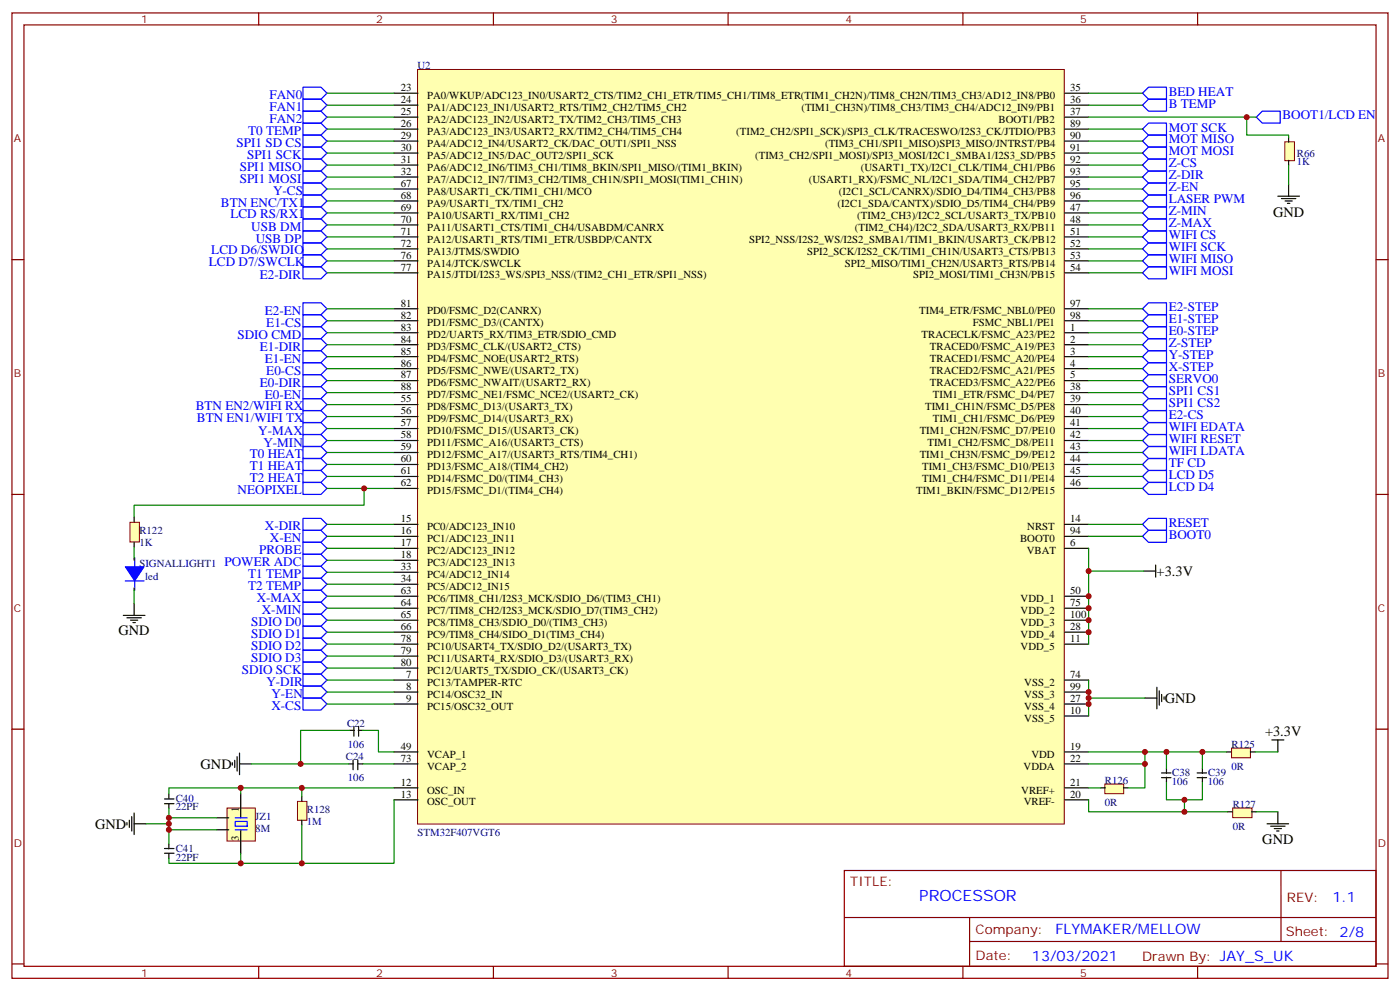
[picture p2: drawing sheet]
<svg xmlns="http://www.w3.org/2000/svg" width="412mm" height="292mm" viewBox="0 0 412 292" stroke-linecap="round" stroke-linejoin="round" font-family="sans-serif">
<defs><g id="words">
<text font-size="4.6" fill="#00f" x="270.8" y="265.4">PROCESSOR</text>
<g font-size="4.2">
<text x="375" y="63.9">GND</text>
<text x="340.7" y="169.6">+3.3V</text>
<text x="34.9" y="186.9">GND</text>
<text x="343.1" y="207">GND</text>
<text x="372.6" y="216.8">+3.3V</text>
<text x="59.1" y="226.4">GND</text>
<text x="28.1" y="244.1">GND</text>
<text x="371.8" y="248.7">GND</text>
</g>
<g font-size="4.2" fill="#00f">
<text x="392.5" y="265.7">1.1</text>
<text x="310.9" y="275.2">FLYMAKER/MELLOW</text>
<text x="304" y="283">13/03/2021</text>
</g>
<g font-size="3.9" fill="#00f">
<text x="79.4" y="29.2">FAN0</text>
<text x="344.3" y="28.2">BED HEAT</text>
<text x="79.4" y="32.7">FAN1</text>
<text x="344.3" y="31.7">B TEMP</text>
<text x="377.8" y="35.1">BOOT1/LCD EN</text>
<text x="73.1" y="39.8">T0 TEMP</text>
<text x="79.4" y="36.3">FAN2</text>
<text x="344.3" y="38.7">MOT SCK</text>
<text x="69.7" y="43.3">SPI1 SD CS</text>
<text x="72.8" y="46.8">SPI1 SCK</text>
<text x="344.3" y="42.3">MOT MISO</text>
<text x="344.3" y="45.8">MOT MOSI</text>
<text x="70.6" y="50.4">SPI1 MISO</text>
<text x="70.6" y="53.9">SPI1 MOSI</text>
<text x="344.3" y="49.3">Z-CS</text>
<text x="344.3" y="52.8">Z-DIR</text>
<text x="80.4" y="57.4">Y-CS</text>
<text x="344.3" y="56.4">Z-EN</text>
<text x="344.3" y="59.9">LASER PWM</text>
<text x="65.1" y="60.8">BTN ENC/TX1</text>
<text x="67.9" y="64.4">LCD RS/RX1</text>
<text x="344.3" y="63.4">Z-MIN</text>
<text x="74" y="68">USB DM</text>
<text x="75.3" y="71.5">USB DP</text>
<text x="344.3" y="67">Z-MAX</text>
<text x="344.3" y="70.5">WIFI CS</text>
<text x="62.2" y="74.9">LCD D6/SWDIO</text>
<text x="344.3" y="74">WIFI SCK</text>
<text x="344.3" y="77.5">WIFI MISO</text>
<text x="61.5" y="78.5">LCD D7/SWCLK</text>
<text x="76.5" y="82.1">E2-DIR</text>
<text x="344.3" y="81.1">WIFI MOSI</text>
<text x="78" y="92.7">E2-EN</text>
<text x="344.3" y="91.7">E2-STEP</text>
<text x="344.3" y="95.2">E1-STEP</text>
<text x="69.9" y="99.8">SDIO CMD</text>
<text x="78.4" y="96.2">E1-CS</text>
<text x="344.3" y="98.7">E0-STEP</text>
<text x="76.5" y="103.3">E1-DIR</text>
<text x="78" y="106.8">E1-EN</text>
<text x="344.3" y="102.2">Z-STEP</text>
<text x="344.3" y="105.8">Y-STEP</text>
<text x="76.5" y="113.9">E0-DIR</text>
<text x="78.4" y="110.3">E0-CS</text>
<text x="344.3" y="109.3">X-STEP</text>
<text x="344.3" y="112.8">SERVO0</text>
<text x="78" y="117.4">E0-EN</text>
<text x="344.3" y="116.3">SPI1 CS1</text>
<text x="344.3" y="119.9">SPI1 CS2</text>
<text x="57.7" y="120.8">BTN EN2/WIFI RX</text>
<text x="58" y="124.3">BTN EN1/WIFI TX</text>
<text x="344.3" y="123.4">E2-CS</text>
<text x="76.1" y="128">Y-MAX</text>
<text x="77.6" y="131.5">Y-MIN</text>
<text x="344.3" y="126.9">WIFI EDATA</text>
<text x="344.3" y="130.5">WIFI RESET</text>
<text x="73.6" y="135">T0 HEAT</text>
<text x="344.3" y="134">WIFI LDATA</text>
<text x="344.3" y="137.5">TF CD</text>
<text x="73.6" y="138.6">T1 HEAT</text>
<text x="73.6" y="142.1">T2 HEAT</text>
<text x="344.3" y="141">LCD D5</text>
<text x="70" y="145.5">NEOPIXEL</text>
<text x="344.3" y="144.6">LCD D4</text>
<text x="344.3" y="155.2">RESET</text>
<text x="78" y="156.2">X-DIR</text>
<text x="79.5" y="159.7">X-EN</text>
<text x="344.3" y="158.7">BOOT0</text>
<text x="66.1" y="166.8">POWER ADC</text>
<text x="76.3" y="163.3">PROBE</text>
<text x="73.1" y="170.3">T1 TEMP</text>
<text x="73.1" y="173.8">T2 TEMP</text>
<text x="75.6" y="177.4">X-MAX</text>
<text x="74" y="184.4">SDIO D0</text>
<text x="77.1" y="180.9">X-MIN</text>
<text x="74" y="188">SDIO D1</text>
<text x="74" y="191.5">SDIO D2</text>
<text x="74" y="195">SDIO D3</text>
<text x="71.3" y="198.5">SDIO SCK</text>
<text x="78.5" y="202.1">Y-DIR</text>
<text x="80" y="205.6">Y-EN</text>
<text x="80" y="209.1">X-CS</text>
</g>
<g font-size="3.9" fill="#800">
<text x="250.5" y="261">TITLE:</text>
<text x="379.1" y="265.7">REV:</text>
<text x="287.4" y="275.2">Company:</text>
<text x="378.7" y="275.8">Sheet: 2/8</text>
<text x="287.4" y="282.9">Date:</text>
<text x="336.4" y="282.9">Drawn By: JAY_S_UK</text>
</g>
<g font-size="3.2" fill="#800">
<text x="41.6" y="6.8">1</text>
<text x="110.8" y="6.8">2</text>
<text x="179.9" y="6.8">3</text>
<text x="249.1" y="6.8">4</text>
<text x="318.2" y="6.8">5</text>
<text x="4.1" y="41.9">A</text>
<text x="405.9" y="41.9">A</text>
<text x="4.1" y="111.1">B</text>
<text x="405.9" y="111.1">B</text>
<text x="4.1" y="180.2">C</text>
<text x="405.9" y="180.2">C</text>
<text x="4.1" y="249.3">D</text>
<text x="405.9" y="249.3">D</text>
<text x="41.6" y="287.6">1</text>
<text x="110.8" y="287.6">2</text>
<text x="179.9" y="287.6">3</text>
<text x="249.1" y="287.6">4</text>
<text x="318.2" y="287.6">5</text>
</g>
<g font-size="3.2" fill="#000080">
<text x="123" y="20.5">U2</text>
<text x="382" y="46.3">R66</text>
<text x="382" y="48.7">1K</text>
<text x="41.1" y="160.9">1K</text>
<text x="41.1" y="157.4">R122</text>
<text x="41.1" y="166.9">SIGNALLIGHT1</text>
<text x="42.8" y="170.9">led</text>
<text x="102.2" y="214">C22</text>
<text x="102.5" y="220.4">106</text>
<text x="362.8" y="220.4">R125</text>
<text x="101.9" y="223.9">C24</text>
<text x="362.8" y="226.7">0R</text>
<text x="102.5" y="229.9">106</text>
<text x="325.5" y="230.9">R126</text>
<text x="345.2" y="231.3">106</text>
<text x="345.3" y="228.5">C38</text>
<text x="355.8" y="231.3">106</text>
<text x="355.9" y="228.5">C39</text>
<text x="51.8" y="236.3">C40</text>
<text x="51.8" y="238.7">22PF</text>
<text x="90.4" y="239.6">R128</text>
<text x="325.5" y="237.3">0R</text>
<text x="363.1" y="238">R127</text>
<text x="75.2" y="245.1">8M</text>
<text x="75.2" y="241.5">JZ1</text>
<text x="90.4" y="243.1">1M</text>
<text x="363.1" y="244.4">0R</text>
<text x="51.8" y="251.1">C41</text>
<text x="123" y="246.2">STM32F407VGT6</text>
<text x="51.8" y="253.5">22PF</text>
</g>
<g font-size="3.2">
<text x="118.1" y="26.8">23</text>
<text x="125.8" y="29.1">PA0/WKUP/ADC123_IN0/USART2_CTS/TIM2_CH1_ETR/TIM5_CH1/TIM8_ETR(TIM1_CH2N)/TIM8_CH2N/TIM3_CH3/AD12_IN8/PB0</text>
<text x="315.3" y="26.8">35</text>
<text x="118.1" y="30.3">24</text>
<text x="118.1" y="33.9">25</text>
<text x="125.8" y="32.6">PA1/ADC123_IN1/USART2_RTS/TIM2_CH2/TIM5_CH2</text>
<text x="236.1" y="32.6">(TIM1_CH3N)/TIM8_CH3/TIM3_CH4/ADC12_IN9/PB1</text>
<text x="315.3" y="30.3">36</text>
<text x="315.3" y="33.9">37</text>
<text x="118.1" y="37.4">26</text>
<text x="118.1" y="40.9">29</text>
<text x="125.8" y="36.2">PA2/ADC123_IN2/USART2_TX/TIM2_CH3/TIM5_CH3</text>
<text x="125.8" y="39.7">PA3/ADC123_IN3/USART2_RX/TIM2_CH4/TIM5_CH4</text>
<text x="216.9" y="39.7">(TIM2_CH2/SPI1_SCK)/SPI3_CLK/TRACESWO/I2S3_CK/JTDIO/PB3</text>
<text x="294.2" y="36.2">BOOT1/PB2</text>
<text x="315.3" y="37.4">89</text>
<text x="315.3" y="40.9">90</text>
<text x="118.1" y="44.5">30</text>
<text x="118.1" y="48">31</text>
<text x="125.8" y="43.2">PA4/ADC12_IN4/USART2_CK/DAC_OUT1/SPI1_NSS</text>
<text x="125.8" y="46.7">PA5/ADC12_IN5/DAC_OUT2/SPI1_SCK</text>
<text x="222.5" y="46.7">(TIM3_CH2/SPI1_MOSI)/SPI3_MOSI/I2C1_SMBA1/I2S3_SD/PB5</text>
<text x="243" y="43.2">(TIM3_CH1/SPI1_MISO)SPI3_MISO/JNTRST/PB4</text>
<text x="315.3" y="44.5">91</text>
<text x="315.3" y="48">92</text>
<text x="118.1" y="51.5">32</text>
<text x="125.8" y="50.3">PA6/ADC12_IN6/TIM3_CH1/TIM8_BKIN/SPI1_MISO/(TIM1_BKIN)</text>
<text x="125.8" y="53.8">PA7/ADC12_IN7/TIM3_CH2/TIM8_CH1N/SPI1_MOSI(TIM1_CH1N)</text>
<text x="238.3" y="53.8">(USART1_RX)/FSMC_NL/I2C1_SDA/TIM4_CH2/PB7</text>
<text x="253.6" y="50.3">(USART1_TX)/I2C1_CLK/TIM4_CH1/PB6</text>
<text x="315.3" y="51.5">93</text>
<text x="118.1" y="55">67</text>
<text x="118.1" y="58.6">68</text>
<text x="125.8" y="57.3">PA8/USART1_CK/TIM1_CH1/MCO</text>
<text x="247.1" y="57.3">(I2C1_SCL/CANRX)/SDIO_D4/TIM4_CH3/PB8</text>
<text x="315.3" y="55">95</text>
<text x="315.3" y="58.6">96</text>
<text x="118.1" y="62.1">69</text>
<text x="118.1" y="65.6">70</text>
<text x="125.8" y="60.9">PA9/USART1_TX/TIM1_CH2</text>
<text x="125.8" y="64.4">PA10/USART1_RX/TIM1_CH2</text>
<text x="246.7" y="60.9">(I2C1_SDA/CANTX)/SDIO_D5/TIM4_CH4/PB9</text>
<text x="252.5" y="64.4">(TIM2_CH3)/I2C2_SCL/USART3_TX/PB10</text>
<text x="315.3" y="62.1">47</text>
<text x="315.3" y="65.6">48</text>
<text x="118.1" y="69.1">71</text>
<text x="125.8" y="67.9">PA11/USART1_CTS/TIM1_CH4/USABDM/CANRX</text>
<text x="125.8" y="71.4">PA12/USART1_RTS/TIM1_ETR/USBDP/CANTX</text>
<text x="220.7" y="71.4">SPI2_NSS/I2S2_WS/I2S2_SMBA1/TIM1_BKIN/USART3_CK/PB12</text>
<text x="251.8" y="67.9">(TIM2_CH4)/I2C2_SDA/USART3_RX/PB11</text>
<text x="315.3" y="69.1">51</text>
<text x="118.1" y="72.7">72</text>
<text x="118.1" y="76.2">76</text>
<text x="125.8" y="75">PA13/JTMS/SWDIO</text>
<text x="237.8" y="75">SPI2_SCK/I2S2_CK/TIM1_CH1N/USART3_CTS/PB13</text>
<text x="315.3" y="72.7">52</text>
<text x="315.3" y="76.2">53</text>
<text x="118.1" y="79.7">77</text>
<text x="125.8" y="78.5">PA14/JTCK/SWCLK</text>
<text x="125.8" y="82">PA15/JTDI/I2S3_WS/SPI3_NSS/(TIM2_CH1_ETR/SPI1_NSS)</text>
<text x="248.8" y="78.5">SPI2_MISO/TIM1_CH2N/USART3_RTS/PB14</text>
<text x="269" y="82">SPI2_MOSI/TIM1_CH3N/PB15</text>
<text x="315.3" y="79.7">54</text>
<text x="118.1" y="90.3">81</text>
<text x="118.1" y="93.8">82</text>
<text x="125.8" y="92.6">PD0/FSMC_D2(CANRX)</text>
<text x="270.8" y="92.6">TIM4_ETR/FSMC_NBL0/PE0</text>
<text x="315.3" y="90.3">97</text>
<text x="315.3" y="93.8">98</text>
<text x="118.1" y="97.4">83</text>
<text x="118.1" y="100.9">84</text>
<text x="125.8" y="96.1">PD1/FSMC_D3/(CANTX)</text>
<text x="125.8" y="99.7">PD2/UART5_RX/TIM3_ETR/SDIO_CMD</text>
<text x="271.5" y="99.7">TRACECLK/FSMC_A23/PE2</text>
<text x="286.6" y="96.1">FSMC_NBL1/PE1</text>
<text x="315.3" y="97.4">1</text>
<text x="315.3" y="100.9">2</text>
<text x="118.1" y="104.4">85</text>
<text x="118.1" y="108">86</text>
<text x="125.8" y="103.2">PD3/FSMC_CLK/(USART2_CTS)</text>
<text x="125.8" y="106.7">PD4/FSMC_NOE(USART2_RTS)</text>
<text x="273.9" y="103.2">TRACED0/FSMC_A19/PE3</text>
<text x="273.9" y="106.7">TRACED1/FSMC_A20/PE4</text>
<text x="315.3" y="104.4">3</text>
<text x="315.3" y="108">4</text>
<text x="118.1" y="111.5">87</text>
<text x="125.8" y="110.2">PD5/FSMC_NWE/(USART2_TX)</text>
<text x="125.8" y="113.8">PD6/FSMC_NWAIT/(USART2_RX)</text>
<text x="273.9" y="110.2">TRACED2/FSMC_A21/PE5</text>
<text x="273.9" y="113.8">TRACED3/FSMC_A22/PE6</text>
<text x="315.3" y="111.5">5</text>
<text x="118.1" y="115">88</text>
<text x="118.1" y="118.5">55</text>
<text x="125.8" y="117.3">PD7/FSMC_NE1/FSMC_NCE2/(USART2_CK)</text>
<text x="274.8" y="117.3">TIM1_ETR/FSMC_D4/PE7</text>
<text x="315.3" y="115">38</text>
<text x="315.3" y="118.5">39</text>
<text x="118.1" y="122.1">56</text>
<text x="118.1" y="125.6">57</text>
<text x="125.8" y="120.8">PD8/FSMC_D13/(USART3_TX)</text>
<text x="125.8" y="124.4">PD9/FSMC_D14/(USART3_RX)</text>
<text x="272.5" y="120.8">TIM1_CH1N/FSMC_D5/PE8</text>
<text x="274.8" y="124.4">TIM1_CH1/FSMC_D6/PE9</text>
<text x="315.3" y="122.1">40</text>
<text x="315.3" y="125.6">41</text>
<text x="118.1" y="129.1">58</text>
<text x="125.8" y="127.9">PD10/FSMC_D15/(USART3_CK)</text>
<text x="125.8" y="131.4">PD11/FSMC_A16/(USART3_CTS)</text>
<text x="270.9" y="127.9">TIM1_CH2N/FSMC_D7/PE10</text>
<text x="273.2" y="131.4">TIM1_CH2/FSMC_D8/PE11</text>
<text x="315.3" y="129.1">42</text>
<text x="118.1" y="132.6">59</text>
<text x="118.1" y="136.2">60</text>
<text x="125.8" y="134.9">PD12/FSMC_A17/(USART3_RTS/TIM4_CH1)</text>
<text x="270.9" y="134.9">TIM1_CH3N/FSMC_D9/PE12</text>
<text x="315.3" y="132.6">43</text>
<text x="315.3" y="136.2">44</text>
<text x="118.1" y="139.7">61</text>
<text x="118.1" y="143.2">62</text>
<text x="125.8" y="138.5">PD13/FSMC_A18/(TIM4_CH2)</text>
<text x="125.8" y="142">PD14/FSMC_D0/(TIM4_CH3)</text>
<text x="271.6" y="138.5">TIM1_CH3/FSMC_D10/PE13</text>
<text x="271.6" y="142">TIM1_CH4/FSMC_D11/PE14</text>
<text x="315.3" y="139.7">45</text>
<text x="315.3" y="143.2">46</text>
<text x="125.8" y="145.5">PD15/FSMC_D1/(TIM4_CH4)</text>
<text x="269.9" y="145.5">TIM1_BKIN/FSMC_D12/PE15</text>
<text x="118.1" y="153.8">15</text>
<text x="315.3" y="153.8">14</text>
<text x="118.1" y="157.3">16</text>
<text x="118.1" y="160.9">17</text>
<text x="125.8" y="156.1">PC0/ADC123_IN10</text>
<text x="125.8" y="159.6">PC1/ADC123_IN11</text>
<text x="300.5" y="159.6">BOOT0</text>
<text x="302.6" y="156.1">NRST</text>
<text x="315.3" y="157.3">94</text>
<text x="315.3" y="160.9">6</text>
<text x="118.1" y="164.4">18</text>
<text x="118.1" y="167.9">33</text>
<text x="125.8" y="163.2">PC2/ADC123_IN12</text>
<text x="125.8" y="166.7">PC3/ADC123_IN13</text>
<text x="302.4" y="163.2">VBAT</text>
<text x="118.1" y="171.5">34</text>
<text x="125.8" y="170.2">PC4/ADC12_IN14</text>
<text x="125.8" y="173.7">PC5/ADC12_IN15</text>
<text x="118.1" y="175">63</text>
<text x="118.1" y="178.5">64</text>
<text x="125.8" y="177.3">PC6/TIM8_CH1/I2S3_MCK/SDIO_D6/(TIM3_CH1)</text>
<text x="300.6" y="177.3">VDD_1</text>
<text x="315.3" y="175">50</text>
<text x="315.3" y="178.5">75</text>
<text x="118.1" y="182">65</text>
<text x="118.1" y="185.6">66</text>
<text x="125.8" y="180.8">PC7/TIM8_CH2/I2S3_MCK/SDIO_D7(TIM3_CH2)</text>
<text x="125.8" y="184.3">PC8/TIM8_CH3/SDIO_D0/(TIM3_CH3)</text>
<text x="300.6" y="180.8">VDD_2</text>
<text x="300.6" y="184.3">VDD_3</text>
<text x="315.3" y="182">100</text>
<text x="315.3" y="185.6">28</text>
<text x="118.1" y="189.1">78</text>
<text x="125.8" y="187.9">PC9/TIM8_CH4/SIDO_D1(TIM3_CH4)</text>
<text x="125.8" y="191.4">PC10/USART4_TX/SDIO_D2/(USART3_TX)</text>
<text x="300.6" y="187.9">VDD_4</text>
<text x="300.6" y="191.4">VDD_5</text>
<text x="315.3" y="189.1">11</text>
<text x="118.1" y="192.6">79</text>
<text x="118.1" y="196.1">80</text>
<text x="125.8" y="194.9">PC11/USART4_RX/SDIO_D3/(USART3_RX)</text>
<text x="119.6" y="199.7">7</text>
<text x="119.6" y="203.2">8</text>
<text x="125.8" y="198.4">PC12/UART5_TX/SDIO_CK/(USART3_CK)</text>
<text x="125.8" y="202">PC13/TAMPER-RTC</text>
<text x="301.7" y="202">VSS_2</text>
<text x="315.3" y="199.7">74</text>
<text x="315.3" y="203.2">99</text>
<text x="119.6" y="206.7">9</text>
<text x="125.8" y="205.5">PC14/OSC32_IN</text>
<text x="125.8" y="209">PC15/OSC32_OUT</text>
<text x="301.7" y="205.5">VSS_3</text>
<text x="301.7" y="209">VSS_4</text>
<text x="315.3" y="206.7">27</text>
<text x="301.7" y="212.6">VSS_5</text>
<text x="315.3" y="210.3">10</text>
<text x="118.1" y="220.8">49</text>
<text x="315.3" y="220.8">19</text>
<text x="118.1" y="224.4">73</text>
<text x="125.8" y="226.7">VCAP_2</text>
<text x="125.8" y="223.1">VCAP_1</text>
<text x="301.5" y="226.7">VDDA</text>
<text x="303.8" y="223.1">VDD</text>
<text x="315.3" y="224.4">22</text>
<text x="118.1" y="231.4">12</text>
<text x="125.8" y="233.7">OSC_IN</text>
<text x="300.8" y="233.7">VREF+</text>
<text x="315.3" y="231.4">21</text>
<text x="70.3" y="239.1" transform="rotate(-90 70.3 239.1)">1</text>
<text x="118.1" y="235">13</text>
<text x="125.8" y="237.2">OSC_OUT</text>
<text x="301.6" y="237.2">VREF-</text>
<text x="315.3" y="235">20</text>
<text x="70.3" y="247.8" transform="rotate(-90 70.3 247.8)">3</text>
</g>
</g></defs>
<g fill="none" stroke="#870000" stroke-width=".35">
<path d="M3.5 3.8h405.4v284.3h-405.4zM7.1 7.3h398.2v277.3h-398.2zM76.2 3.8v3.5M145.3 3.8v3.5M214.5 3.8v3.5M283.6 3.8v3.5M352.8 3.8v3.5M3.5 76.5h3.6M405.3 76.5h3.6M3.5 145.6h3.6M405.3 145.6h3.6M3.5 214.8h3.6"/>
<path d="M405.3 214.8h3.6M248.7 256.4h156.6v28.2h-156.6zM377.3 256.4v20.9M248.7 270.2h156.5M285.6 277.3h119.6M285.6 270.2v14.2M3.5 283.9h3.6M76.2 284.6v3.5M145.3 284.6v3.5M214.5 284.6v3.5M283.6 284.6v3.5M352.8 284.6v3.5"/>
<path d="M405.3 283.9h3.6"/>
</g>
<path d="M36.9 171.1h5.6M39.7 164.2v9.7" fill="none" stroke="#00f" stroke-width=".35"/>
<path d="M39.5 164.3v.7M39.5 173.2v.6" fill="none" stroke="#000" stroke-width=".35"/>
<path d="M36.9 166.9h5.6l-2.8 4.2z" fill="#00f" stroke="#00f" stroke-width=".29"/>
<path d="M38.3 153.8h2.8v5.8h-2.8z" fill="#ffffb0" stroke="#800000" stroke-width=".29"/>
<path d="M39.5 152.3v1.4M39.5 159.8v1.3" fill="none" stroke="#000" stroke-width=".35"/>
<path d="M378.5 41.8h2.8v5.5h-2.8z" fill="#ffffb0" stroke="#800000" stroke-width=".29"/>
<path d="M379.6 40.5v1.4M379.6 47.2v1.4M103 215.1h1.4M104.2 214v2.8M105.5 215.1h1.4M105.6 214v2.8M102.7 225h1.3M104 223.9v2.8M105.4 223.9v2.8M105.5 225h1.4" fill="none" stroke="#000" stroke-width=".35"/>
<path d="M363.1 238h5.7v2.8h-5.7z" fill="#ffffb0" stroke="#800000" stroke-width=".29"/>
<path d="M342.1 229h2.8M342.1 227.7h2.8M343.6 226.4v1.4M343.6 228.9v1.4M352.6 229h2.8M352.6 227.7h2.8M354.2 226.4v1.4M354.2 228.9v1.4M361.6 239.1h1.4M368.7 239.1h1.4" fill="none" stroke="#000" stroke-width=".35"/>
<path d="M325.5 230.9h5.5v2.9h-5.5z" fill="#ffffb0" stroke="#800000" stroke-width=".29"/>
<path d="M324.2 232.1h1.4M330.9 232.1h1.4" fill="none" stroke="#000" stroke-width=".35"/>
<path d="M362.8 220.4h5.5v2.8h-5.5z" fill="#ffffb0" stroke="#800000" stroke-width=".29"/>
<path d="M361.2 221.5h1.4M368.3 221.5h1.4" fill="none" stroke="#000" stroke-width=".35"/>
<path d="M87.6 236h2.8v5.6h-2.8z" fill="#ffffb0" stroke="#800000" stroke-width=".29"/>
<path d="M88.9 234.5v1.4M88.9 241.6v1.4" fill="none" stroke="#000" stroke-width=".35"/>
<path d="M123 20.5h190.5v222.2h-190.5z" fill="#ffffb0" stroke="#800000" stroke-width=".29"/>
<g fill="none" stroke="#000" stroke-width=".35">
<path d="M116.1 27.4h7M116.1 31h7M116.1 34.5h7M116.1 38h7M313.6 27.4h7.1M313.6 31h7.1M313.6 34.5h7.1M313.6 38h7.1M116.1 41.6h7M116.1 45.1h7M116.1 48.6h7M116.1 52.1h7"/>
<path d="M116.1 55.7h7M116.1 59.2h7M313.6 41.6h7.1M313.6 45.1h7.1M313.6 48.6h7.1M313.6 52.1h7.1M313.6 55.7h7.1M313.6 59.2h7.1M116.1 62.7h7M116.1 66.3h7M116.1 69.8h7M116.1 73.3h7"/>
<path d="M116.1 76.8h7M313.6 62.7h7.1M313.6 66.3h7.1M313.6 69.8h7.1M313.6 73.3h7.1M313.6 76.8h7.1M116.1 80.4h7M116.1 90.9h7M116.1 94.5h7M116.1 98h7M313.6 80.4h7.1M313.6 90.9h7.1"/>
<path d="M313.6 94.5h7.1M313.6 98h7.1M116.1 101.5h7M116.1 105.1h7M116.1 108.6h7M116.1 112.1h7M116.1 115.6h7M116.1 119.2h7M313.6 101.5h7.1M313.6 105.1h7.1M313.6 108.6h7.1M313.6 112.1h7.1"/>
<path d="M313.6 115.6h7.1M313.6 119.2h7.1M116.1 122.7h7M116.1 126.2h7M116.1 129.8h7M116.1 133.3h7M116.1 136.8h7M313.6 122.7h7.1M313.6 126.2h7.1M313.6 129.8h7.1M313.6 133.3h7.1M313.6 136.8h7.1"/>
<path d="M116.1 140.3h7M116.1 143.9h7M116.1 154.4h7M116.1 158h7M313.6 140.3h7.1M313.6 143.9h7.1M313.6 154.4h7.1M313.6 158h7.1M116.1 161.5h7M116.1 165h7M116.1 168.6h7M116.1 172.1h7"/>
<path d="M116.1 175.6h7M116.1 179.1h7M313.6 161.5h7.1M313.6 175.6h7.1M313.6 179.1h7.1M116.1 182.7h7M116.1 186.2h7M116.1 189.7h7M116.1 193.3h7M116.1 196.8h7M313.6 182.7h7.1M313.6 186.2h7.1"/>
<path d="M313.6 189.7h7.1M116.1 200.3h7M116.1 203.8h7M116.1 207.4h7M313.6 200.3h7.1M313.6 203.8h7.1M313.6 207.4h7.1M313.6 210.9h7.1M48.5 235.3h2.7M48.5 236.7h2.7M49.7 233.8v1.4M49.7 236.7v1.4"/>
<path d="M116.1 225h7M116.1 232.1h7M116.1 235.6h7M116.1 221.5h7M313.6 225h7.1M313.6 232.1h7.1M313.6 235.6h7.1M313.6 221.5h7.1M48.5 251.3h2.7M48.5 249.9h2.7M49.7 248.6v1.4M49.7 251.5v1.4"/>
</g>
<path d="M66.9 238h8.3v9.7h-8.3z" fill="#ffffb0" stroke="#800000" stroke-width=".29"/>
<g fill="none" stroke="#000" stroke-width=".35">
<path d="M376.4 57.8h6.4M377.5 58.5h4.2M378.5 59.2h2.1M379.2 59.9h.7M379.6 54.3v3.5M39.5 177.7v3.6M336.9 168.2h3.5M340.4 166.4v3.6M36.3 181.3h6.4M37.4 182h4.2M38.5 182.7h2.1M39.2 183.4h.7"/>
<path d="M337.3 205.6h3.5M340.8 202.4v6.4M341.5 203.5v4.2M342.2 204.5v2.2M342.9 205.2v.8M374.6 217.9h3.6M376.4 217.9v3.6M39.5 239.5v6.3M68.4 224.6v.8M69.1 223.9v2.2M69.8 222.9v4.2M70.6 225h3.5"/>
<path d="M70.6 221.8v6.4M70.9 233.8v7.1M376.4 239.1v3.5M37.4 242.3v.7M38.1 241.6v2.1M38.8 240.5v4.3M39.5 242.6h3.5M63.9 240.9h3.5M63.9 244.4h3.5M70.9 244.4v7.1M373.2 242.6h6.4M374.3 243.3h4.2"/>
<path d="M375.4 244.1h2.1M376.1 244.8h.7"/>
</g>
<g fill="none" stroke="#00f" stroke-width=".35">
<path d="M89.3 25.7h5.2l1.8 1.7-1.8 1.8h-5.2zM89.3 29.2h5.2l1.8 1.8-1.8 1.7h-5.2zM89.3 32.7h5.2l1.8 1.8-1.8 1.8h-5.2zM89.3 36.3h5.2l1.8 1.7-1.8 1.8h-5.2zM89.3 39.8h5.2l1.8 1.8-1.8 1.7h-5.2zM336.5 27.4l1.8-1.7h5.3v3.5h-5.3zM336.5 31l1.8-1.8h5.3v3.5h-5.3zM336.5 38l1.8-1.7h5.3v3.5h-5.3zM370.1 34.5l1.7-1.8h5.3v3.6h-5.3zM89.3 43.3h5.2l1.8 1.8-1.8 1.7h-5.2zM89.3 46.8h5.2l1.8 1.8-1.8 1.8h-5.2zM89.3 50.4h5.2l1.8 1.7-1.8 1.8h-5.2z"/>
<path d="M89.3 53.9h5.2l1.8 1.8-1.8 1.7h-5.2zM89.3 57.4h5.2l1.8 1.8-1.8 1.8h-5.2zM336.5 41.6l1.8-1.8h5.3v3.5h-5.3zM336.5 45.1l1.8-1.8h5.3v3.5h-5.3zM336.5 48.6l1.8-1.8h5.3v3.6h-5.3zM336.5 52.1l1.8-1.7h5.3v3.5h-5.3zM336.5 55.7l1.8-1.8h5.3v3.5h-5.3zM336.5 59.2l1.8-1.8h5.3v3.6h-5.3zM89.3 64.5h5.2l1.8 1.8-1.8 1.7h-5.2zM89.3 68h5.2l1.8 1.8-1.8 1.7h-5.2zM89.3 78.6h5.2l1.8 1.8-1.8 1.7h-5.2zM89.3 61h5.2l1.8 1.7-1.8 1.8h-5.2z"/>
<path d="M89.3 71.5h5.2l1.8 1.8-1.8 1.8h-5.2zM89.3 75.1h5.2l1.8 1.7-1.8 1.8h-5.2zM336.5 62.7l1.8-1.7h5.3v3.5h-5.3zM336.5 66.3l1.8-1.8h5.3v3.5h-5.3zM336.5 69.8l1.8-1.8h5.3v3.5h-5.3zM336.5 73.3l1.8-1.8h5.3v3.6h-5.3zM336.5 76.8l1.8-1.7h5.3v3.5h-5.3zM89.3 89.2h5.2l1.8 1.7-1.8 1.8h-5.2zM89.3 92.7h5.2l1.8 1.8-1.8 1.7h-5.2zM89.3 96.2h5.2l1.8 1.8-1.8 1.8h-5.2zM89.3 99.8h5.2l1.8 1.7-1.8 1.8h-5.2zM336.5 80.4l1.8-1.8h5.3v3.5h-5.3z"/>
<path d="M336.5 90.9l1.8-1.7h5.3v3.5h-5.3zM336.5 94.5l1.8-1.8h5.3v3.5h-5.3zM336.5 98l1.8-1.8h5.3v3.6h-5.3zM89.3 103.3h5.2l1.8 1.8-1.8 1.7h-5.2zM89.3 106.8h5.2l1.8 1.8-1.8 1.7h-5.2zM89.3 110.3h5.2l1.8 1.8-1.8 1.8h-5.2zM89.3 113.9h5.2l1.8 1.7-1.8 1.8h-5.2zM89.3 117.4h5.2l1.8 1.8-1.8 1.7h-5.2zM336.5 101.5l1.8-1.7h5.3v3.5h-5.3zM336.5 105.1l1.8-1.8h5.3v3.5h-5.3zM336.5 108.6l1.8-1.8h5.3v3.5h-5.3zM336.5 112.1l1.8-1.8h5.3v3.6h-5.3z"/>
<path d="M336.5 115.6l1.8-1.7h5.3v3.5h-5.3zM336.5 119.2l1.8-1.8h5.3v3.5h-5.3zM89.3 124.5h5.2l1.8 1.7-1.8 1.8h-5.2zM89.3 128h5.2l1.8 1.8-1.8 1.7h-5.2zM89.3 131.5h5.2l1.8 1.8-1.8 1.7h-5.2zM89.3 135h5.2l1.8 1.8-1.8 1.8h-5.2zM89.3 138.6h5.2l1.8 1.7-1.8 1.8h-5.2zM89.3 120.9h5.2l1.8 1.8-1.8 1.8h-5.2zM336.5 122.7l1.8-1.8h5.3v3.6h-5.3zM336.5 126.2l1.8-1.7h5.3v3.5h-5.3zM336.5 129.8l1.8-1.8h5.3v3.5h-5.3zM336.5 133.3l1.8-1.8h5.3v3.5h-5.3z"/>
<path d="M336.5 136.8l1.8-1.8h5.3v3.6h-5.3zM89.3 152.7h5.2l1.8 1.7-1.8 1.8h-5.2zM89.3 156.2h5.2l1.8 1.8-1.8 1.7h-5.2zM89.3 159.7h5.2l1.8 1.8-1.8 1.8h-5.2zM89.3 142.1h5.2l1.8 1.8-1.8 1.7h-5.2zM336.5 140.3l1.8-1.7h5.3v3.5h-5.3zM336.5 143.9l1.8-1.8h5.3v3.5h-5.3zM336.5 154.4l1.8-1.7h5.3v3.5h-5.3zM336.5 158l1.8-1.8h5.3v3.5h-5.3zM89.3 163.3h5.2l1.8 1.7-1.8 1.8h-5.2zM89.3 166.8h5.2l1.8 1.8-1.8 1.7h-5.2zM89.3 170.3h5.2l1.8 1.8-1.8 1.7h-5.2z"/>
<path d="M89.3 173.8h5.2l1.8 1.8-1.8 1.8h-5.2zM89.3 177.4h5.2l1.8 1.7-1.8 1.8h-5.2zM89.3 180.9h5.2l1.8 1.8-1.8 1.7h-5.2zM89.3 184.4h5.2l1.8 1.8-1.8 1.8h-5.2zM89.3 188h5.2l1.8 1.7-1.8 1.8h-5.2zM89.3 191.5h5.2l1.8 1.8-1.8 1.7h-5.2zM89.3 195h5.2l1.8 1.8-1.8 1.7h-5.2zM89.3 198.5h5.2l1.8 1.8-1.8 1.8h-5.2zM89.3 202.1h5.2l1.8 1.7-1.8 1.8h-5.2zM89.3 205.6h5.2l1.8 1.8-1.8 1.7h-5.2zM69.3 241.9h3.5v1.5h-3.5zM69.3 240.9h3.5"/>
<path d="M69.3 244.4h3.5"/>
</g>
<g fill="none" stroke="#008700" stroke-width=".35">
<path d="M96.3 27.4h19.8M96.3 31h19.8M96.3 34.5h19.8M96.3 38h19.8M320.7 27.4h15.8M320.7 31h15.8M320.7 34.5h49.4M320.7 38h15.8M367.2 34.5v5.3h12.4v.7M96.3 41.6h19.8M96.3 45.1h19.8M96.3 48.6h19.8"/>
<path d="M96.3 52.1h19.8M96.3 55.7h19.8M96.3 59.2h19.8M320.7 41.6h15.8M320.7 45.1h15.8M320.7 48.6h15.8M320.7 52.1h15.8M320.7 55.7h15.8M320.7 59.2h15.8M379.6 48.6v5.7M96.3 62.7h19.8M96.3 66.3h19.8"/>
<path d="M96.3 69.8h19.8M96.3 73.3h19.8M96.3 76.8h19.8M320.7 62.7h15.8M320.7 66.3h15.8M320.7 69.8h15.8M320.7 73.3h15.8M320.7 76.8h15.8M96.3 80.4h19.8M96.3 90.9h19.8M96.3 94.5h19.8M96.3 98h19.8"/>
<path d="M320.7 80.4h15.8M320.7 90.9h15.8M320.7 94.5h15.8M320.7 98h15.8M96.3 101.5h19.8M96.3 105.1h19.8M96.3 108.6h19.8M96.3 112.1h19.8M96.3 115.6h19.8M96.3 119.2h19.8M320.7 101.5h15.8M320.7 105.1h15.8"/>
<path d="M320.7 108.6h15.8M320.7 112.1h15.8M320.7 115.6h15.8M320.7 119.2h15.8M96.3 122.7h19.8M96.3 126.2h19.8M96.3 129.8h19.8M96.3 133.3h19.8M96.3 136.8h19.8M320.7 122.7h15.8M320.7 126.2h15.8M320.7 129.8h15.8"/>
<path d="M320.7 133.3h15.8M320.7 136.8h15.8M96.3 140.3h19.8M96.3 143.9h19.8M96.3 154.4h19.8M96.3 158h19.8M107.2 143.9v4.9h-67.7v3.5M320.7 140.3h15.8M320.7 143.9h15.8M320.7 154.4h15.8M320.7 158h15.8M39.5 161.1v3.2"/>
<path d="M39.5 173.8v3.9M96.3 161.5h19.8M96.3 165h19.8M96.3 168.6h19.8M96.3 172.1h19.8M96.3 175.6h19.8M96.3 179.1h19.8M320.7 161.5v28.2M320.7 168.2h16.2M96.3 182.7h19.8M96.3 186.2h19.8M96.3 189.7h19.8"/>
<path d="M96.3 193.3h19.8M96.3 196.8h19.8M96.3 200.3h19.8M96.3 203.8h19.8M96.3 207.4h19.8M103 215.1h-14.5v9.9M106.9 215.1h4.6v6.4h4.6M320.7 200.3v10.6M320.7 205.6h16.6M49.7 238.1v10.5M70.9 232.1h-21.2v1.7M74.1 225h28.6"/>
<path d="M88.9 232.1h-18v1.7M106.9 225h9.2M116.1 232.1h-27.2v2.4M116.1 235.6v18.7h-27.2v-11.3M320.7 235.6v3.5h40.9M320.7 225h16.6M320.7 221.5h40.5M320.7 232.1h3.5M337.3 221.5v10.6h-5M343.6 230.3v5.3h10.6v-5.3M343.6 221.5v4.9M348.9 235.6v3.5"/>
<path d="M354.2 221.5v4.9M369.7 221.5h6.7M370.1 239.1h6.3M43 242.6h6.7M49.7 252.9v1.4h21.2M49.7 240.9h14.2M49.7 244.4h14.2M70.9 251.5v2.8h18"/>
</g>
<g fill="#c00">
<circle cx="107.2" cy="143.9" r=".88"/>
<circle cx="88.5" cy="225" r=".88"/>
<circle cx="88.9" cy="254.3" r=".88"/>
<circle cx="88.9" cy="232.1" r=".88"/>
<circle cx="70.9" cy="254.3" r=".88"/>
<circle cx="70.9" cy="232.1" r=".88"/>
<circle cx="49.7" cy="240.9" r=".88"/>
<circle cx="49.7" cy="244.4" r=".88"/>
<circle cx="49.7" cy="242.6" r=".88"/>
<circle cx="367.2" cy="34.5" r=".88"/>
<circle cx="320.7" cy="175.6" r=".88"/>
<circle cx="320.7" cy="179.1" r=".88"/>
<circle cx="320.7" cy="182.7" r=".88"/>
<circle cx="320.7" cy="186.2" r=".88"/>
<circle cx="320.7" cy="168.2" r=".88"/>
<circle cx="320.7" cy="203.8" r=".88"/>
<circle cx="320.7" cy="207.4" r=".88"/>
<circle cx="320.7" cy="205.6" r=".88"/>
<circle cx="337.3" cy="221.5" r=".88"/>
<circle cx="337.3" cy="225" r=".88"/>
<circle cx="343.6" cy="221.5" r=".88"/>
<circle cx="354.2" cy="221.5" r=".88"/>
<circle cx="348.9" cy="235.6" r=".88"/>
<circle cx="348.9" cy="239.1" r=".88"/>
</g>
<use href="#words"/>
</svg>
